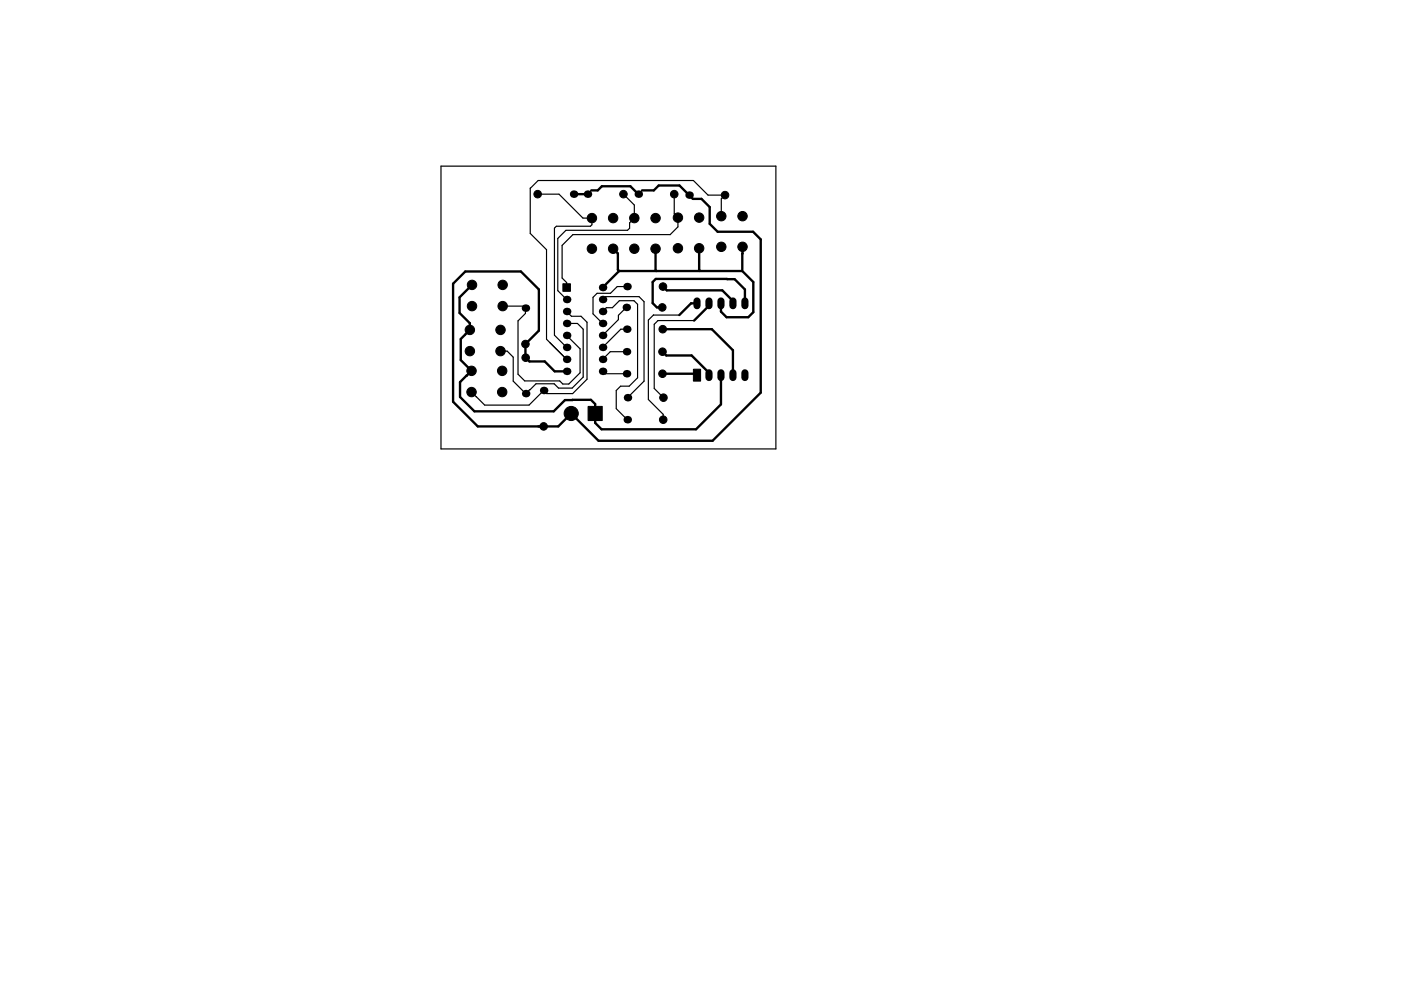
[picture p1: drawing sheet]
<svg xmlns="http://www.w3.org/2000/svg" width="297mm" height="210mm" viewBox="0 0 297 210" stroke-linecap="round" stroke-linejoin="round" font-family="sans-serif">
<g fill="none" stroke="#000" stroke-width=".25">
<path d="M93.5 35.2h71v60h-71zM114 41.2h4.5l5.1 5.1h1.9v1.4l-.3 .3h-7.2l-.4 .4v22.7l2.5 2.6M125.4 40.4l-.8 .8M132.2 41.2l2.3 2.3v2.8l-1 1v1.1l-.5 .5h-13l-1.7 1.7v11.1l1.8 1.8M136.1 40.4l-.8 .8M143 41.2v4.2l.7 .8v1.9l-1.6 1.7h-20.6l-2.3 2.3v6.9l.9 1v1M148.3 57.2v.3M152.9 45.9v-3.7l.8-.8h-3.6l-3.1-3.1h-32.9l-1.7 1.6v9.6l3.5 3.5v19l4.2 4.2M157.4 57.2v.3M106.6 64.9h4.4l.4 .5v1.1l-1.6 1.6v11.3l1.5 1.4h7.4l.6 .7h1.3l2.4-2.4v-5.1l-2.9-2.8M120.1 66.1l1.1 1h2l1.3 1.3v12.1l-3.1 3h-5.5l-.6-.7-3.1 3.1h-9.4l-2.8-2.7M120.1 68.6h2.3l1.2 1.2v10.2l-2.3 2.3h-2.9l-.9-.9h-3.9l-2.1 2.1-2.7-2.6v-5.1l-1.3-1.3h-1.4"/>
<path d="M127.8 78.8l.5 .5h4.5M127.8 63.5l.6-.6h7.1l1.1 1.1v16.9l-3.6 3.5M127.8 66.1l.8-.8h1.2l1.5-1.5h3.1l.8 .8v15.6l-1.8 1.7h-1.8l-.9 .9v3.9l2.3 2.3M132.8 65.2l-1.7 1.7v.9l-3.3 3.4M132.8 74.6h-3.4l-1.6 1.6M132.9 69.8h-1.3l-3.8 3.9M132.9 60.8h-2l-1.5 1.4h-2.8l-.9 .9v3.5l2.1 2M144 66.8h-5.5l-1 1.1v16.9l3.1 3.1v1.1M147.2 68h-7.7l-.8 .8v13.6l2 2h-.3M101 84.2h.1"/>
</g>
<g fill="#000" stroke="#000" stroke-width=".21">
<path d="M119.3 60.2h1.6v1.6h-1.6zM124.7 86.2h3v3h-3zM147 78.3h1.5v2.6h-1.5z"/>
<circle cx="114" cy="41.2" r=".8"/>
<circle cx="125.5" cy="46.3" r="1"/>
<circle cx="125.5" cy="52.8" r="1"/>
<circle cx="130" cy="46.3" r="1"/>
<circle cx="130" cy="52.8" r="1"/>
<circle cx="132.2" cy="41.2" r=".8"/>
<circle cx="134.5" cy="46.3" r="1"/>
<circle cx="134.5" cy="52.8" r="1"/>
<circle cx="139" cy="46.3" r="1"/>
<circle cx="139" cy="52.8" r="1"/>
<circle cx="143" cy="41.2" r=".8"/>
<circle cx="143.7" cy="46.2" r="1"/>
<circle cx="143.7" cy="52.7" r="1"/>
<circle cx="148.2" cy="46.2" r="1"/>
<circle cx="148.2" cy="52.7" r="1"/>
<circle cx="152.9" cy="45.9" r="1"/>
<circle cx="152.9" cy="52.4" r="1"/>
<circle cx="153.7" cy="41.4" r=".8"/>
<circle cx="157.4" cy="45.9" r="1"/>
<circle cx="157.4" cy="52.4" r="1"/>
<circle cx="99.6" cy="70" r="1"/>
<circle cx="99.6" cy="74.5" r="1"/>
<circle cx="100" cy="78.7" r="1"/>
<circle cx="100.1" cy="60.4" r="1"/>
<circle cx="100.1" cy="64.9" r="1"/>
<circle cx="106.1" cy="70" r="1"/>
<circle cx="106.1" cy="74.5" r="1"/>
<circle cx="106.5" cy="78.7" r="1"/>
<circle cx="106.6" cy="60.4" r="1"/>
<circle cx="106.6" cy="64.9" r="1"/>
<circle cx="111.4" cy="73" r=".8"/>
<circle cx="111.5" cy="75.9" r=".8"/>
<circle cx="140.4" cy="65.2" r=".8"/>
<circle cx="140.5" cy="79.3" r=".8"/>
<circle cx="140.5" cy="74.6" r=".8"/>
<circle cx="140.5" cy="69.8" r=".8"/>
<circle cx="140.6" cy="60.8" r=".8"/>
<circle cx="100" cy="83.2" r="1"/>
<circle cx="106.5" cy="83.2" r="1"/>
<circle cx="115.3" cy="90.5" r=".8"/>
<circle cx="121.1" cy="87.7" r="1.5"/>
<circle cx="140.6" cy="89" r=".8"/>
<circle cx="140.7" cy="84.4" r=".8"/>
</g>
<g fill="#000">
<circle cx="121.6" cy="41.2" r=".8"/>
<circle cx="124.6" cy="41.2" r=".8"/>
<circle cx="135.3" cy="41.2" r=".8"/>
<circle cx="146.1" cy="41.4" r=".8"/>
<circle cx="111.4" cy="65.4" r=".8"/>
<circle cx="120.1" cy="76.2" r=".8"/>
<circle cx="120.1" cy="66.1" r=".8"/>
<circle cx="120.1" cy="68.6" r=".8"/>
<circle cx="120.1" cy="78.8" r=".8"/>
<circle cx="120.1" cy="63.5" r=".8"/>
<circle cx="120.1" cy="71.2" r=".8"/>
<circle cx="120.1" cy="73.7" r=".8"/>
<circle cx="127.8" cy="63.5" r=".8"/>
<circle cx="127.8" cy="61" r=".8"/>
<circle cx="127.8" cy="78.8" r=".8"/>
<circle cx="127.8" cy="76.2" r=".8"/>
<circle cx="127.8" cy="71.2" r=".8"/>
<circle cx="127.8" cy="66.1" r=".8"/>
<circle cx="127.8" cy="68.6" r=".8"/>
<circle cx="127.8" cy="73.7" r=".8"/>
<circle cx="132.8" cy="65.2" r=".8"/>
<circle cx="132.8" cy="74.6" r=".8"/>
<circle cx="132.8" cy="79.3" r=".8"/>
<circle cx="132.9" cy="69.8" r=".8"/>
<circle cx="132.9" cy="60.8" r=".8"/>
<circle cx="111.5" cy="83.5" r=".8"/>
<circle cx="115.3" cy="82.8" r=".8"/>
<circle cx="133" cy="89" r=".8"/>
<circle cx="133" cy="84.4" r=".8"/>
</g>
<path d="M147.8 63.9v1M150.3 63.9v1M150.3 79.1v1M152.9 63.9v1M152.9 79.1v1M155.4 63.9v1M155.4 79.1v1M157.9 63.9v1M157.9 79.1v1" fill="none" stroke="#000" stroke-width="1.5"/>
<g fill="none" stroke="#000" stroke-width=".5">
<path d="M121.6 41.2h3M125.4 40.4h1.3l.9-.9h6.1l1.6 1.7M130 52.8l1 1v3.4l.3 .3M131.3 57.5l-3.5 3.5M131.3 57.5h26.1l2.3 2.3v6.4l-1.1 1.1h-4.6l-1.1-1.2v-1.7M136.1 40.4h2.5l1.1-1h4.4l2.8 2.8h1.8l1.8 1.7v3.6l1.6 1.7h7.6l1.6 1.6v32.5l-10.2 10.2h-24.2l-5.8-5.8-2.7 2.8h-17.1l-5.2-5.3v-25l2.6-2.6h11.7l3.8 3.8v8.7l-2.8 2.9v2.8l.9 .9h3.2l2.1 2.1h2.5M139 52.8v4.5l.1 .2M148.2 52.7l.1 4.5M157.4 52.4v4.8M98.9 79.7h.1M100.1 60.4l-2.7 2.7v3.3l2.2 2.2v1.4l-1.9 1.9v4.5l2.3 2.3-2.5 2.4v3.1l3.1 3.1h16.8l2.4-2.4 5.5-.1 .9 .9v4l1.3 1.4h20.1l5.3-5.3v-6.2M140.5 74.6l.8 .8h5.3l3.7 3.7v.5"/>
<path d="M140.5 79.3h7l.3 .3M140.5 69.8h10.4l4.5 4.5v5.3M140.6 60.8l.8 .8h11.7l2.3 2.3v.5M147.8 64.4h-1.3l-2.5 2.4M150.3 64.4v.5l-3.1 3.1M157.9 64.4v-3l-2.1-2.2h-16.8l-.6 .6v4.5l.9 .9h1.1"/>
</g>
</svg>
